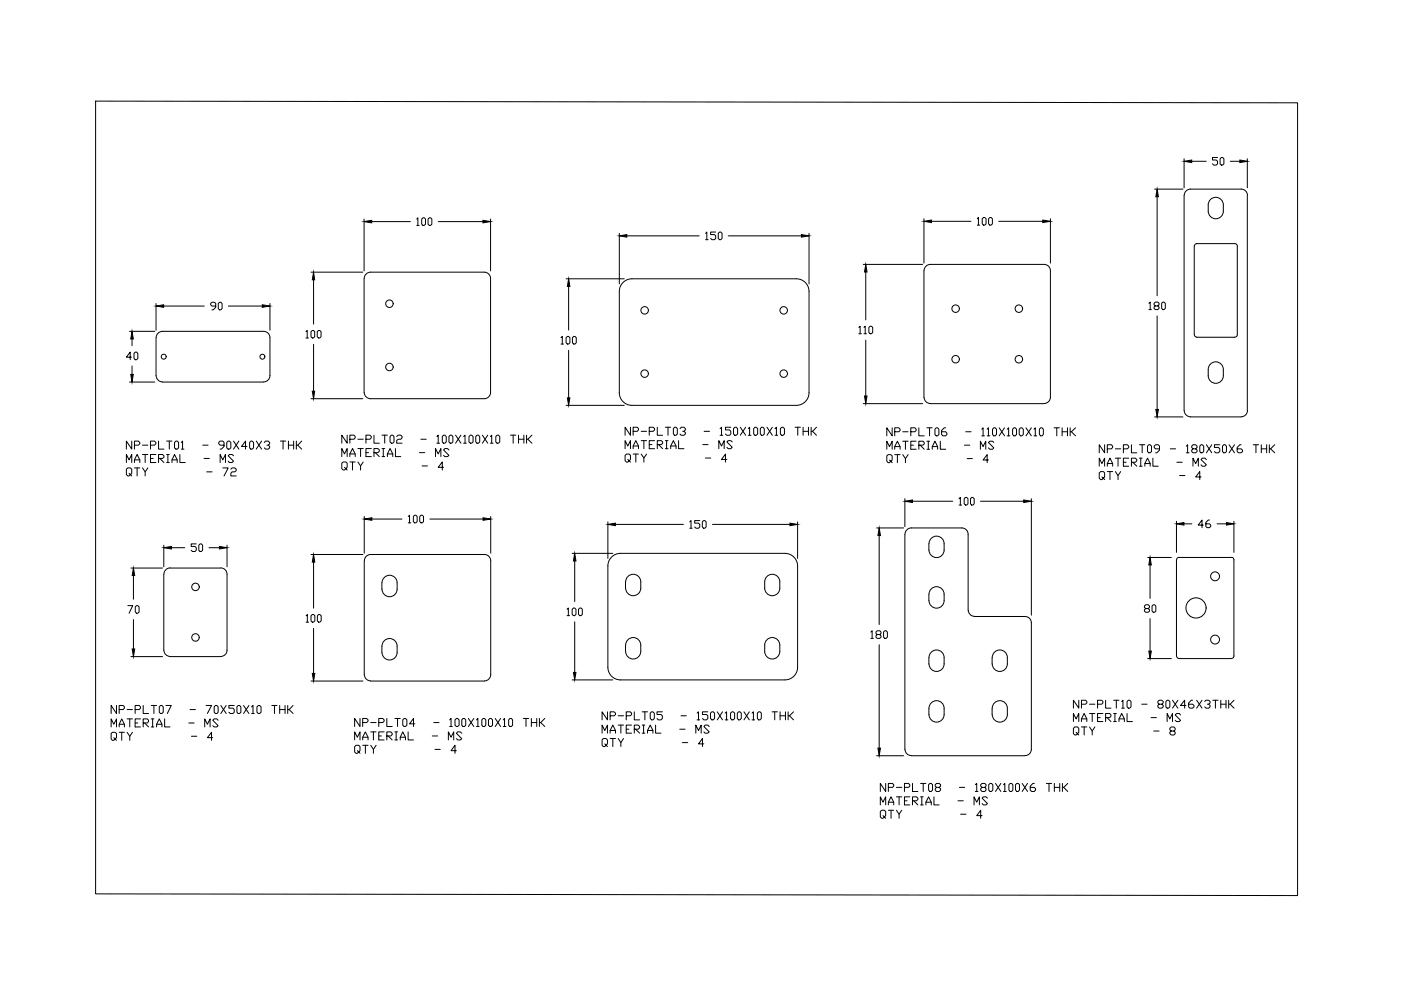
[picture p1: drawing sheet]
<svg xmlns="http://www.w3.org/2000/svg" width="420mm" height="297mm" viewBox="0 0 420 297" stroke-linecap="round" stroke-linejoin="round" font-family="sans-serif">
<!-- layer: 0 -->
<g fill="none" stroke="#000" stroke-width=".3">
<path d="M28.7 30.3l360.4 .5v237.6l-360.4-.5zM346.3 56.7h8.5M347 59v29.6M355.1 47.6v8.7M355.1 58.6v64.5M357.4 48.3h4.4M365.1 47.2h-1.5v.8h1.2l.3 .3v.8l-.3 .4h-.8l-.4-.4M365.9 47.6l.4-.4h.4l.3 .4v1.5l-.3 .4h-.4l-.4-.4zM368.9 48.3h2.9M372.2 56.7h-15.2a1.88 1.88 0 0 0-1.9 1.9M372.2 56.7a1.88 1.88 0 0 1 1.9 1.9M374.1 47.6v8.7"/>
<path d="M374.1 58.6v64.5M109.2 65.7v15.5M111.5 66.4h11.6M125 65.7l.3-.4v2.3M125 67.6h.7M126.5 65.7l.3-.4h.4l.4 .4v1.5l-.4 .4h-.4l-.3-.4zM128.4 65.7l.3-.4h.4l.4 .4v1.5l-.4 .4h-.4l-.3-.4zM131.4 66.4h13.4M147.1 65.7v15.5M185.7 69.9v15.2M188 70.7h21.7M211.6 69.9l.4-.3v2.2"/>
<path d="M211.6 71.8h.8M214.6 69.6h-1.5v.7h1.2l.3 .4v.8l-.3 .3h-.8l-.4-.3M215.4 69.9l.4-.3h.4l.3 .3v1.6l-.3 .3h-.4l-.4-.3zM218.4 70.7h21.9M242.6 69.9v15.2M258.9 79.2h17.8M277.1 65.6v13.3M279.4 66.3h11.8M293.1 65.6l.3-.4v2.3M293.1 67.5h.7M294.6 65.6l.4-.4h.3l.4 .4v1.5l-.4 .4h-.3l-.4-.4zM296.5 65.6l.4-.4h.3l.4 .4v1.5l-.4 .4h-.3l-.4-.4z"/>
<path d="M299.5 66.3h13.2M313.1 79.2h-34.1a1.96 1.96 0 0 0-1.9 2v37.9a1.88 1.88 0 0 0 1.9 1.8M313.1 79.2a1.88 1.88 0 0 1 1.9 1.9v38a1.88 1.88 0 0 1-1.9 1.8M315 65.6v13.3M358.2 73.8v26.5M358.2 73.8l.2-.6 .5-.2h11.4l.7 .5 .1 26.8-.3 .5-.5 .2-11.4 .1-.5-.3-.2-.5M362.3 63.3a3.5 3.5 0 0 1 1.2-3.9 2.26 2.26 0 0 1 3.4 2v1.9M362.3 63.3a2.26 2.26 0 0 0 2.3 2.3 2.26 2.26 0 0 0 2.3-2.3M38.8 99.3h7.6M46.8 91v8M49.1 91.7h12.2M64.7 91.7h-1.1l-.4-.3v-.4l.4-.4h.7l.4 .4v1.1l-.8 .8h-.3"/>
<path d="M65.5 91l.3-.4h.4l.4 .4v1.5l-.4 .4h-.4l-.3-.4zM68.5 91.7h10.2M79.1 99.3h-30.4a1.88 1.88 0 0 0-1.9 1.9M79.1 99.3a1.88 1.88 0 0 1 1.9 1.9v11.4a1.88 1.88 0 0 1-1.9 1.9M81 91v8M91.8 99.4l.3-.3v2.2M93.3 99.4l.4-.3h.3l.4 .3v1.5l-.4 .4h-.3l-.4-.4zM93.3 81.6h15.5M94 83.9v13.3M95.1 99.4l.4-.3h.4l.4 .3v1.5l-.4 .4h-.4l-.4-.4zM109.2 83.5v34.1M109.2 83.5a1.88 1.88 0 0 1 1.9-1.9h34.1a1.88 1.88 0 0 1 1.9 1.9v34.1a1.88 1.88 0 0 1-1.9 1.9h-34.1a1.88 1.88 0 0 1-1.9-1.9"/>
<path d="M169.8 83.6h17.4M170.5 85.9v13M189.5 83.6h49.3M189.5 83.6a3.8 3.8 0 0 0-3.8 3.8v30.3a3.8 3.8 0 0 0 3.8 3.8M238.8 83.6a3.8 3.8 0 0 1 3.8 3.8v30.3a3.8 3.8 0 0 1-3.8 3.8M257.6 98.1l.4-.3v2.2M259.1 98.1l.4-.3v2.2M259.6 81.5v14.4M260.6 98.1l.4-.3h.3l.4 .3v1.6l-.4 .3h-.3l-.4-.3zM344.6 90.9l.3-.3v2.2M344.6 92.8h.7M346.5 91.7l-.4-.4v-.4l.4-.3h.7l.4 .3v.4l-.4 .4h-.7l-.4 .4v.3l.4 .4h.7l.4-.4v-.3l-.4-.4"/>
<path d="M347 94.7v28M348.7 90.6h.4l.4 .3v1.5l-.4 .4h-.4l-.3-.4v-1.5zM38.8 114.5h7.6M39.4 107.1h-1.5l1.1-1.6v2.3M39.6 101.6v2M39.6 109.7v2.5M40.2 105.9l.4-.4h.4l.3 .4v1.5l-.3 .4h-.4l-.4-.4zM46.8 101.2v11.4M46.8 112.6a1.88 1.88 0 0 0 1.9 1.9h30.4M91.8 101.3h.7M93.3 119.5h15.5M94 103.2v14.1"/>
<path d="M168.2 101.2l.4-.4v2.3M168.2 103.1h.8M170.2 100.8h.3l.4 .4v1.5l-.4 .4h-.3l-.4-.4v-1.5zM170.5 105v14.3M172.1 100.8h.3l.4 .4v1.5l-.4 .4h-.3l-.4-.4v-1.5zM257.6 100h.7M259.1 100h.8M259.6 101.9v16.8M363 109.1a2.26 2.26 0 0 1 2.5-.5 2.26 2.26 0 0 1 1.4 2.1 3.4 3.4 0 0 1-1.1 3.9 2.26 2.26 0 0 1-3.5-2 3.8 3.8 0 0 1 .7-3.5zM37.9 138.6v-2.4l.8 1.6 .8-1.6v2.4M39.5 132.2v2.4l-1.6-2.4v2.4M40.3 133.4h1.2l.4-.4v-.4l-.4-.4h-1.2v2.4"/>
<path d="M40.3 138.6v-.8l.8-1.6 .8 1.6v.8M40.3 137.8h1.6M42.7 133.4h1.6M42.7 136.2h1.6M43.5 136.2v2.4M45.1 133.4h1.2l.5-.4v-.4l-.5-.4h-1.2v2.4M45.1 137.4h.8M46.8 136.2h-1.7v2.4h1.7M47.6 132.2v2.4h1.6M47.6 137.4h1.1l.5-.4v-.4l-.5-.4h-1.1v2.4M47.9 137.4l1.3 1.2M50 132.2h1.6"/>
<path d="M50 136.2h.8M50 138.6h.8M50.3 136.2v2.4M50.8 132.2v2.4M51.6 138.6v-.8l.7-1.6 .8 1.6v.8M51.6 137.8h1.5M52.3 132.6l.5-.4h.3l.5 .4v1.6l-.5 .4h-.3l-.5-.4zM53.9 136.2v2.4h1.7M54.4 132.6l.4-.4v2.4M54.4 134.6h.8M60.8 133.4h1.6M61.2 137.4h1.6"/>
<path d="M66 138.6v-2.4l.8 1.6 .8-1.6v2.4M67.2 133.4h-1.2l-.4-.4v-.4l.4-.4h.8l.4 .4v1.2l-.8 .8h-.4M68 132.6l.4-.4h.4l.4 .4v1.6l-.4 .4h-.4l-.4-.4zM70 136.6l-.4-.4h-.8l-.4 .4 1.6 1.6-.4 .4h-.8l-.4-.4M70 132.2l1.6 2.4M71.6 132.2l-1.6 2.4M74.1 133.8h-1.7l1.2-1.6v2.4M75.2 132.2h.4l.4 .4v1.6l-.4 .4h-.4l-.3-.4v-1.6zM76.8 132.2l1.7 2.4M78.5 132.2l-1.7 2.4M79.3 132.6l.3-.4h.8l.5 .4v.4l-.5 .4h-.3M80.4 133.4l.5 .4v.4l-.5 .4h-.8l-.3-.4"/>
<path d="M84.1 132.2h1.6M84.9 132.2v2.4M86.5 133.4h1.6M86.5 132.2v2.4M88.1 132.2v2.4M88.9 132.2v2.4M89.3 133.4l1.2 1.2M90.5 132.2l-1.2 1.2h-.4M102.5 136.9v-2.4l.8 1.6 .8-1.6v2.4M104.1 130.4v2.4l-1.6-2.4v2.4M104.9 131.7h1.2l.4-.5v-.3l-.4-.5h-1.2v2.4M104.9 136.9v-.8l.8-1.6 .8 1.6v.8"/>
<path d="M104.9 136.1h1.6M104.9 138.5h1.6M105.7 138.5v2.4M107.3 138.5l.8 1.2v1.2M107.3 131.7h1.6M107.3 134.5h1.6M108.1 134.5v2.4M108.9 138.5l-.8 1.2M109.7 131.7h1.2l.5-.5v-.3l-.5-.5h-1.2v2.4M109.7 135.7h.8M111.4 134.5h-1.7v2.4h1.7M112.2 130.4v2.4h1.6"/>
<path d="M112.2 135.7h1.1l.5-.4v-.4l-.5-.4h-1.1v2.4M112.5 135.7l1.3 1.2M114.6 130.4h1.6M114.6 134.5h.8M114.6 136.9h.8M114.9 134.5v2.4M115.4 130.4v2.4M116.2 136.9v-.8l.8-1.6 .8 1.6v.8M116.2 136.1h1.6M117.4 130.4h.4l.4 .5v1.6l-.4 .3h-.4l-.4-.3v-1.6zM118.6 134.5v2.4h1.6M119 130.9l.4-.5h.8l.4 .5v.3l-.4 .5h-.8l-.4 .3v.8h1.6"/>
<path d="M125.8 135.7h1.6M126.2 131.7h1.6M126.6 139.7h1.6M130.6 136.9v-2.4l.8 1.6 .8-1.6v2.4M131 130.9l.4-.5v2.4M131 132.8h.8M133 130.4h.4l.4 .5v1.6l-.4 .3h-.4l-.4-.3v-1.6zM134.6 134.9l-.4-.4h-.8l-.4 .4 1.6 1.6-.4 .4h-.8l-.4-.4M135 130.4h.4l.4 .5v1.6l-.4 .3h-.4l-.4-.3v-1.6zM136.6 130.4l1.6 2.4M138.2 130.4l-1.6 2.4M139 130.9l.5-.5v2.4"/>
<path d="M139 132.8h.8M140.6 130.9l.5-.5h.3l.5 .5v1.6l-.5 .3h-.3l-.5-.3zM143.1 130.4h.4l.4 .5v1.6l-.4 .3h-.4l-.4-.3v-1.6zM144.7 130.4l1.6 2.4M146.3 130.4l-1.6 2.4M147.1 130.9l.4-.5v2.4M147.1 132.8h.8M149.1 130.4h.4l.4 .5v1.6l-.4 .3h-.4l-.4-.3v-1.6zM153.1 130.4h1.6M153.9 130.4v2.4M155.5 131.7h1.6M155.5 130.4v2.4"/>
<path d="M157.1 130.4v2.4M157.9 130.4v2.4M158.3 131.7l1.2 1.1M159.5 130.4l-1.2 1.3h-.4M169.8 121.5h17.4M187.5 134.5v-2.4l.8 1.6 .8-1.6v2.4M188.3 137.7l.4 .4-.4 .4h-.4l-.4-.4v-1.6l.4-.4h.8l.4 .4v1.2l-.4 .4 .4 .4M189.1 128.1v2.4l-1.6-2.4v2.4M189.5 121.5h49.3M189.9 129.3h1.2l.4-.4v-.4l-.4-.4h-1.2v2.4M189.9 134.5v-.8l.8-1.6 .8 1.6v.8M189.9 136.1h1.6"/>
<path d="M189.9 133.7h1.6M190.7 136.1v2.4M192.3 136.1l.8 1.2v1.2M192.3 129.3h1.6M192.3 132.1h1.6M193.1 132.1v2.4M193.9 136.1l-.8 1.2M194.7 129.3h1.2l.4-.4v-.4l-.4-.4h-1.2v2.4M194.7 133.3h.8M196.3 132.1h-1.6v2.4h1.6M197.1 128.1v2.4h1.6M197.1 133.3h1.2l.4-.4v-.4l-.4-.4h-1.2v2.4"/>
<path d="M197.5 133.3l1.2 1.2M199.5 128.1h1.6M199.5 132.1h.8M199.5 134.5h.8M199.9 132.1v2.4M200.3 128.1v2.4M201.1 134.5v-.8l.8-1.6 .8 1.6v.8M201.1 133.7h1.6M202.3 128.1h.4l.4 .4v1.6l-.4 .4h-.4l-.4-.4v-1.6zM203.5 132.1v2.4h1.6M203.9 128.5l.4-.4h.8l.4 .4v.4l-.4 .4h-.4M205.1 129.3l.4 .4v.4l-.4 .4h-.8l-.4-.4"/>
<path d="M210.7 133.3h1.7M211.2 129.3h1.6M211.6 137.3h1.6M215.6 134.5v-2.4l.8 1.6 .8-1.6v2.4M216 128.5l.4-.4v2.4M216 130.5h.8M218 137.7h-1.6l1.2-1.6v2.4M219.2 128.1h-1.6v.8h1.2l.4 .4v.8l-.4 .4h-.8l-.4-.4M219.6 132.5l-.4-.4h-.8l-.4 .4 1.6 1.6-.4 .4h-.8l-.4-.4M220.4 128.1h.4l.4 .4v1.6l-.4 .4h-.4l-.4-.4v-1.6zM222 128.1l1.6 2.4M223.6 128.1l-1.6 2.4"/>
<path d="M224.4 128.5l.4-.4v2.4M224.4 130.5h.8M226.4 128.1h.4l.4 .4v1.6l-.4 .4h-.4l-.4-.4v-1.6zM228.4 128.1h.4l.4 .4v1.6l-.4 .4h-.4l-.4-.4v-1.6zM230 128.1l1.6 2.4M231.6 128.1l-1.6 2.4M232.4 128.5l.4-.4v2.4M232.4 130.5h.8M234 128.5l.5-.4h.3l.5 .4v1.6l-.5 .4h-.3l-.5-.4zM238.4 128.1h1.6M239.2 128.1v2.4M240.8 129.3h1.7"/>
<path d="M240.8 128.1v2.4M242.5 128.1v2.4M243.3 128.1v2.4M243.7 129.3l1.2 1.2M244.9 128.1l-1.2 1.2h-.4M258.9 121h17.8M266 134.7v-2.5l.8 1.7 .8-1.7v2.5M266.8 137.9l.3 .4-.3 .4h-.5l-.3-.4v-1.6l.3-.4h.8l.5 .4v1.2l-.5 .4 .5 .4M267.6 128.2v2.4l-1.6-2.4v2.4M268.3 129.4h1.3l.3-.4v-.3l-.3-.5h-1.3v2.4M268.3 134.7v-.8l.8-1.7 .8 1.7v.8M268.3 133.9h1.6"/>
<path d="M268.3 136.3h1.6M269.1 136.3v2.4M270.7 136.3l.8 1.2v1.2M270.7 129.4h1.6M270.7 132.2h1.6M271.5 132.2v2.5M272.3 136.3l-.8 1.2M273.1 129.4h1.3l.4-.4v-.3l-.4-.5h-1.3v2.4M273.1 133.4h.9M274.8 132.2h-1.7v2.5h1.7M275.6 128.2v2.4h1.6M275.6 133.4h1.2l.4-.3v-.5l-.4-.4h-1.2v2.5"/>
<path d="M276 133.4l1.2 1.3M278 134.7h.8M278 128.2h1.6M278 132.2h.8M278.4 132.2v2.5M278.8 128.2v2.4M279 121h34.1M279.6 134.7v-.8l.8-1.7 .8 1.7v.8M279.6 133.9h1.6M280.8 128.2h.4l.4 .5v1.5l-.4 .4h-.4l-.4-.4v-1.5zM282 132.2v2.5h1.6M283.6 128.2h-.4l-.8 .8v1.2l.4 .4h.8l.4-.4v-.4l-.4-.4h-1.2"/>
<path d="M289.2 133.4h1.6M289.6 129.4h1.6M290 137.5h1.6M294 134.7v-2.5l.8 1.7 .8-1.7v2.5M294.4 128.7l.4-.5v2.4M294.4 130.6h.8M296.1 128.7l.3-.5v2.4M296.1 130.6h.8M296.4 137.9h-1.6l1.3-1.6v2.4M298 128.2h.5l.3 .5v1.5l-.3 .4h-.5l-.3-.4v-1.5zM298 132.6l-.3-.4h-.8l-.5 .4 1.6 1.6-.3 .5h-.8l-.5-.5M299.6 128.2l1.7 2.4"/>
<path d="M301.3 128.2l-1.7 2.4M302.1 128.7l.4-.5v2.4M302.1 130.6h.8M304.1 128.2h.4l.4 .5v1.5l-.4 .4h-.4l-.4-.4v-1.5zM306.1 128.2h.4l.4 .5v1.5l-.4 .4h-.4l-.4-.4v-1.5zM307.7 128.2l1.6 2.4M309.3 128.2l-1.6 2.4M310.1 128.7l.4-.5v2.4M310.1 130.6h.8M312.1 128.2h.4l.4 .5v1.5l-.4 .4h-.4l-.4-.4v-1.5zM316.1 128.2h1.6M316.9 128.2v2.4"/>
<path d="M318.5 129.4h1.6M318.5 128.2v2.4M320.1 128.2v2.4M320.9 128.2v2.4M321.3 129.4l1.3 1.2M322.6 128.2l-1.3 1.2h-.4M329.7 139.7v-2.4l.8 1.6 .8-1.6v2.4M331.3 133.3v2.4l-1.6-2.4v2.4M332.1 134.5h1.2l.4-.4v-.4l-.4-.4h-1.2v2.4M332.1 139.7v-.8l.8-1.6 .8 1.6v.8M332.1 138.9h1.6M334.5 134.5h1.6"/>
<path d="M334.5 137.3h1.6M335.3 137.3v2.4M336.9 134.5h1.2l.4-.4v-.4l-.4-.4h-1.2v2.4M336.9 138.6h.8M338.5 137.3h-1.6v2.4h1.6M339.3 133.3v2.4h1.6M339.3 138.6h1.2l.4-.5v-.3l-.4-.5h-1.2v2.4M339.7 138.6l1.2 1.1M341.7 133.3h1.6M341.7 137.3h.8M341.7 139.7h.8M342.1 137.3v2.4"/>
<path d="M342.5 133.3v2.4M343.3 139.7v-.8l.8-1.6 .8 1.6v.8M343.3 138.9h1.6M344.5 133.3h.4l.4 .4v1.6l-.4 .4h-.4l-.4-.4v-1.6zM345.8 137.3v2.4h1.6M346.3 125h8.5M347.7 134.5h-1.1l-.5-.4v-.4l.5-.4h.8l.3 .4v1.2l-.8 .8h-.3M351 134.5h1.6M352.9 138.6h1.7M355.1 123a1.88 1.88 0 0 0 1.9 1.9M355.8 133.7l.4-.4v2.4M355.8 135.7h.8"/>
<path d="M357 125h15.2M357.8 134.5l-.4-.4v-.4l.4-.4h.8l.4 .4v.4l-.4 .4h-.8l-.4 .4v.4l.4 .4h.8l.4-.4v-.4l-.4-.4M357.8 139.7v-2.4l.8 1.6 .8-1.6v2.4M360.2 133.3h.4l.4 .4v1.6l-.4 .4h-.4l-.4-.4v-1.6zM361.8 137.8l-.4-.5h-.8l-.4 .5 1.6 1.5-.4 .4h-.8l-.4-.4M361.8 133.3l1.6 2.4M363.4 133.3l-1.6 2.4M365.8 133.3h-1.6v.8h1.2l.4 .4v.8l-.4 .4h-.8l-.4-.4M367 133.3h.4l.4 .4v1.6l-.4 .4h-.4l-.4-.4v-1.6zM368.6 133.3l1.6 2.4M370.2 133.3l-1.6 2.4M372.2 133.3h-.4l-.8 .8v1.2l.4 .4h.8l.4-.4v-.4l-.4-.4h-1.2"/>
<path d="M374.1 123a1.88 1.88 0 0 1-1.9 1.9M375.8 133.3h1.7M376.7 133.3v2.4M378.3 134.5h1.6M378.3 133.3v2.4M379.9 133.3v2.4M380.7 133.3v2.4M381.1 134.5l1.2 1.2M382.3 133.3l-1.2 1.2h-.4M38.7 141.9l.4 .3-.4 .5h-.4l-.4-.5v-1.6l.4-.3h.8l.4 .3v1.3l-.4 .3 .4 .5M40.3 140.3h1.6M41.1 140.3v2.4"/>
<path d="M42.7 140.3l.8 1.1v1.3M44.3 140.3l-.8 1.1M62 141.4h1.6M66.8 140.3h1.6l-1.2 2.4M69.2 140.6l.4-.3h.8l.4 .3v.5l-.4 .3h-.8l-.4 .5v.8h1.6M103.3 140.1l.4 .4-.4 .4h-.4l-.4-.4v-1.6l.4-.4h.8l.4 .4v1.2l-.4 .4 .4 .4M109.2 154.8v11M111.5 155.6h9M122.4 154.8l.4-.4v2.3M122.4 156.7h.8M124.3 154.4h.4l.4 .4v1.5l-.4 .4h-.4l-.3-.4v-1.5zM126.3 154.4h.3l.4 .4v1.5l-.4 .4h-.3l-.4-.4v-1.5z"/>
<path d="M128.9 155.6h16M133 140.1h-1.6l1.2-1.6v2.4M147.2 154.8v11M182.3 156.4v11M184.5 157.2h20.4M206.9 156.4l.3-.4v2.3M206.9 158.3h.7M209.9 156h-1.6v.8h1.2l.4 .4v.7l-.4 .4h-.8l-.4-.4M211 156h.4l.4 .4v1.5l-.4 .4h-.4l-.4-.4v-1.5zM213.7 157.2h23.2M239.2 156.4v11M262.9 158.2h8.1"/>
<path d="M271.4 149.5v8.4M273.7 150.2h12M287.6 149.5l.4-.4v2.3M287.6 151.4h.8M289.5 149.1h.4l.4 .4v1.5l-.4 .4h-.4l-.3-.4v-1.5zM291.4 149.1h.4l.4 .4v1.5l-.4 .4h-.4l-.3-.4v-1.5zM294.1 150.2h12.9M309.3 149.5v34.9M330.5 143l.4 .3-.4 .5h-.4l-.4-.5v-1.6l.4-.3h.8l.4 .3v1.3l-.4 .3 .4 .5M332.1 141.4h1.6M332.9 141.4v2.4M334.5 141.4l.8 1.1v1.3"/>
<path d="M336.1 141.4l-.8 1.1M352.8 156.3v9.3M353.8 142.5h1.6M355.1 157h2.3M360.2 143h-1.6l1.2-1.6v2.4M360.9 157.4h-1.6l1.2-1.5v2.3M362.7 155.9h-.4l-.7 .7v1.2l.4 .4h.7l.4-.4v-.4l-.4-.4h-1.1M365 157h2.8M370 156.3v9.3M39.3 170.3h9.4M40 172.5v7.1M49.1 163.4v6.5"/>
<path d="M49.1 172.1v22.8M51 170.3h15.2M51 170.2a1.88 1.88 0 0 0-1.8 1.9M51.4 164.2h4M58.9 163h-1.6v.8h1.2l.4 .4v.7l-.4 .4h-.8l-.4-.4M60 163h.4l.4 .4v1.5l-.4 .4h-.4l-.4-.4v-1.5zM62.7 164.2h3.1M66.2 170.2a1.88 1.88 0 0 1 1.9 1.9v22.8M68.1 163.4v6.5M93.3 166.2h15.6M94 168.5v13.8M109.2 168.1v34.1"/>
<path d="M111.1 166.2h34.2M111.2 166.2a1.88 1.88 0 0 0-1.9 1.9M114.5 176.6a3.6 3.6 0 0 1 1.2-3.9 2.26 2.26 0 0 1 3.4 2v1.9M114.6 176.6a2.26 2.26 0 0 0 2.2 2.3 2.26 2.26 0 0 0 2.3-2.3M145.3 166.2a1.88 1.88 0 0 1 1.9 1.9v34.1a1.88 1.88 0 0 1-1.9 1.9M171.6 165.9h12.2M172.4 168.1v12.2M183.4 167a3.8 3.8 0 0 1 2.7-1.1h49.3a3.8 3.8 0 0 1 3.8 3.8v30.3a3.8 3.8 0 0 1-3.8 3.8h-49.3a3.8 3.8 0 0 1-3.8-3.8v-30.3a3.8 3.8 0 0 1 1.1-2.7zM187.6 174.4v1.9M187.6 176.3a2.26 2.26 0 0 0 2.3 2.3 2.26 2.26 0 0 0 2.3-2.3M187.6 174.4a2.26 2.26 0 0 1 2.3-2.3 2.26 2.26 0 0 1 2.3 2.3v1.9M229.3 176.3a2.26 2.26 0 0 0 2.3 2.3 2.26 2.26 0 0 0 2.3-2.3"/>
<path d="M229.3 176.3a3.5 3.5 0 0 1 1.2-3.9 2.26 2.26 0 0 1 3.4 2v1.9M263.7 160.5v26.7M271.4 160.1v64.5M271.4 160.1a1.88 1.88 0 0 1 1.9-1.9h15.2a1.88 1.88 0 0 1 1.8 1.9v22.8M278.6 163v1.9M278.6 178.1v1.9M278.6 178.1a2.26 2.26 0 0 1 2.3-2.2 2.26 2.26 0 0 1 2.2 2.2 3.4 3.4 0 0 1-1.1 3.9 2.26 2.26 0 0 1-3.4-2M278.6 163a2.26 2.26 0 0 1 2.3-2.3 2.26 2.26 0 0 1 2.2 2.3 3.4 3.4 0 0 1-1.1 3.8 2.26 2.26 0 0 1-3.4-1.9M344.2 167.1h7.1M344.9 169.3v10.1M353.6 167.1h15.7M353.6 167l-.5 .3-.2 .5-.1 28.8"/>
<path d="M369.3 167l.5 .3 .2 .5v28.8M38.3 181.5h1.5l-1.1 2.3M39.3 196.8h9.4M40 185.7v8.8M40.6 181.9l.4-.4h.3l.4 .4v1.5l-.4 .4h-.3l-.4-.4zM49.2 194.9a1.88 1.88 0 0 0 1.8 1.9M51 196.8h15.2M68.1 194.9a1.88 1.88 0 0 1-1.9 1.9M91.8 184.6l.4-.4v2.3M91.8 186.5h.8M93.3 184.6l.4-.4h.3l.4 .4v1.5l-.4 .4h-.3l-.4-.4zM94 188.3v13.5"/>
<path d="M95.2 184.6l.4-.4h.3l.4 .4v1.5l-.4 .4h-.3l-.4-.4zM114.5 195.6a3.6 3.6 0 0 1 1.2-3.9 2.26 2.26 0 0 1 3.4 2v1.9M114.6 195.6a2.26 2.26 0 0 0 2.2 2.2 2.26 2.26 0 0 0 2.3-2.2M170.1 182.6l.3-.4v2.3M170.1 184.5h.7M171.6 182.6l.4-.4h.4l.3 .4v1.6l-.3 .3h-.4l-.4-.3zM172.4 186.4v15.1M173.5 182.6l.4-.4h.4l.3 .4v1.6l-.3 .3h-.4l-.4-.3zM187.6 193.4v1.9M187.6 193.4a2.26 2.26 0 0 1 2.3-2.3 2.26 2.26 0 0 1 2.3 2.3v1.9M187.6 195.3a2.26 2.26 0 0 0 2.3 2.2 2.26 2.26 0 0 0 2.3-2.2M229.3 195.3a3.5 3.5 0 0 1 1.2-3.9 2.26 2.26 0 0 1 3.4 2v1.9"/>
<path d="M229.3 195.3a2.26 2.26 0 0 0 2.3 2.2 2.26 2.26 0 0 0 2.3-2.2M261.2 189.4l.3-.3v2.2M261.2 191.3h.7M263.1 190.2l-.4-.4v-.4l.4-.3h.7l.4 .3v.4l-.4 .4h-.7l-.4 .4v.4l.4 .3h.7l.4-.3v-.4l-.4-.4M263.7 193.3v30.9M265.4 189.1h.3l.4 .3v1.6l-.4 .3h-.3l-.4-.3v-1.6zM278.6 197.1v1.9M278.6 197.1a2.26 2.26 0 0 1 2.3-2.3 2.26 2.26 0 0 1 2.2 2.3 3.4 3.4 0 0 1-1.1 3.8 2.26 2.26 0 0 1-3.4-1.9M290.4 182.9a1.88 1.88 0 0 0 1.9 1.8M292.2 184.8h15.2a1.88 1.88 0 0 1 1.9 1.9v37.9a1.88 1.88 0 0 1-1.9 1.9h-34.1a1.96 1.96 0 0 1-1.9-1.9M297.5 197.1v1.9M297.6 197.1a2.26 2.26 0 0 1 2.3-2.3 2.26 2.26 0 0 1 2.2 2.3 3.4 3.4 0 0 1-1.1 3.8 2.26 2.26 0 0 1-3.4-1.9"/>
<path d="M343.6 182.4l-.4-.4v-.3l.4-.4h.8l.3 .4v.3l-.3 .4h-.8l-.4 .4v.4l.4 .3h.8l.3-.3v-.4l-.3-.4M344.2 197.4h7.1M344.9 185.4v9.8M345.5 181.7l.4-.4h.4l.3 .4v1.5l-.3 .3h-.4l-.4-.3zM352.9 196.6l.2 .5 .5 .3M353.6 197.4h15.7M370 196.6l-.2 .5-.5 .3M33.3 217.9v-2.4l.8 1.6 .8-1.6v2.4M34.9 211.5v2.4l-1.6-2.4v2.4M35.7 212.7h1.2l.4-.4v-.4l-.4-.4h-1.2v2.4M35.7 217.9v-.8l.8-1.6 .8 1.6v.8M35.7 217.1h1.6"/>
<path d="M35.7 219.5h1.6M36.5 219.5v2.4M38.1 219.5l.8 1.2v1.2M38.1 212.7h1.6M38.1 215.5h1.6M38.9 215.5v2.4M39.7 219.5l-.8 1.2M40.5 212.7h1.3l.3-.4v-.4l-.3-.4h-1.3v2.4M40.5 216.7h.8M42.1 215.5h-1.6v2.4h1.6M42.9 211.5v2.4h1.6M42.9 216.7h1.3l.3-.4v-.4l-.3-.4h-1.3v2.4"/>
<path d="M43.4 216.7l1.1 1.2M45.4 211.5h1.6M45.4 215.5h.8M45.4 217.9h.8M45.8 215.5v2.4M46.2 211.5v2.4M47 217.9v-.8l.8-1.6 .8 1.6v.8M47 217.1h1.6M48.1 211.5h.5l.4 .4v1.6l-.4 .4h-.5l-.3-.4v-1.6zM49.4 215.5v2.4h1.6M49.8 211.5h1.6l-1.2 2.4M56.6 216.7h1.6"/>
<path d="M57 212.7h1.6M61.4 217.9v-2.4l.8 1.6 .8-1.6v2.4M61.8 211.5h1.6l-1.2 2.4M64.6 211.5h.4l.4 .4v1.6l-.4 .4h-.4l-.4-.4v-1.6zM65.4 215.9l-.4-.4h-.8l-.4 .4 1.6 1.6-.4 .4h-.8l-.4-.4M66.2 211.5l1.6 2.4M67.8 211.5l-1.6 2.4M70.2 211.5h-1.6v.8h1.3l.3 .4v.8l-.3 .4h-.8l-.5-.4M71.4 211.5h.5l.3 .4v1.6l-.3 .4h-.5l-.4-.4v-1.6zM73 211.5l1.6 2.4M74.6 211.5l-1.6 2.4M75.5 211.9l.4-.4v2.4"/>
<path d="M75.5 213.9h.8M77.5 211.5h.4l.4 .4v1.6l-.4 .4h-.4l-.4-.4v-1.6zM81.5 211.5h1.6M82.3 211.5v2.4M83.9 212.7h1.6M83.9 211.5v2.4M85.5 211.5v2.4M86.3 211.5v2.4M86.7 212.7l1.2 1.2M87.9 211.5l-1.2 1.2h-.4M93.3 204.1h15.6M108 215.3v2.5l-1.6-2.5v2.5"/>
<path d="M108.8 216.6h1.2l.4-.4v-.4l-.4-.5h-1.2v2.5M109.3 202.2a1.88 1.88 0 0 0 1.9 1.9M111.1 204.1h34.2M111.2 216.6h1.6M111.2 219.4h1.6M112 219.4v2.4M113.6 216.6h1.2l.4-.4v-.4l-.4-.5h-1.2v2.5M115.2 219.4h-1.6v2.4h1.6M116 215.3v2.5h1.6M118.4 215.3h1.6M118.4 219.4h.8M118.8 219.4v2.4"/>
<path d="M119.2 215.3v2.5M120.8 215.8l.4-.5h.4l.4 .5v1.6l-.4 .4h-.4l-.4-.4zM122.4 219.4v2.4h1.6M124.4 217h-1.6l1.2-1.7v2.5M130.1 216.6h1.6M134.8 215.8l.5-.5v2.5M134.8 217.8h.9M136.5 215.8l.4-.5h.4l.4 .5v1.6l-.4 .4h-.4l-.4-.4zM138.5 219.8l-.4-.4h-.8l-.4 .4 1.6 1.6-.4 .4h-.8l-.4-.4M138.9 215.3h.4l.4 .5v1.6l-.4 .4h-.4l-.4-.4v-1.6zM140.5 215.3l1.6 2.5M142.1 215.3l-1.6 2.5"/>
<path d="M142.9 215.8l.4-.5v2.5M142.9 217.8h.8M144.9 215.3h.4l.4 .5v1.6l-.4 .4h-.4l-.4-.4v-1.6zM146.5 215.8l.4-.5h.4l.4 .5v1.6l-.4 .4h-.4l-.4-.4zM148.5 215.3l1.6 2.5M150.1 215.3l-1.6 2.5M150.9 215.8l.4-.5v2.5M150.9 217.8h.8M152.9 215.3h.4l.4 .5v1.6l-.4 .4h-.4l-.4-.4v-1.6zM156.9 215.3h1.7M157.7 215.3v2.5M159.4 216.6h1.6"/>
<path d="M159.4 215.3v2.5M161 215.3v2.5M161.8 215.3v2.5M162.2 216.6l1.2 1.2M163.4 215.3l-1.2 1.3h-.4M171.6 203.8h12.2M180.6 219.8v-2.5l.8 1.6 .8-1.6v2.5M182.2 213.4v2.4l-1.6-2.4v2.4M183 214.5h1.2l.4-.3v-.5l-.4-.3h-1.2v2.4M183 219.8v-.9l.8-1.6 .8 1.6v.9M183 218.9h1.6M185.4 214.5h1.6"/>
<path d="M185.4 217.3h1.6M186.2 217.3v2.5M187.8 214.5h1.2l.4-.3v-.5l-.4-.3h-1.2v2.4M187.8 218.6h.8M189.4 217.3h-1.6v2.5h1.6M190.2 213.4v2.4h1.6M190.2 218.6h1.2l.4-.5v-.3l-.4-.5h-1.2v2.5M190.6 218.6l1.2 1.2M192.6 213.4h1.6M192.6 217.3h.8M192.6 219.8h.8M193 217.3v2.5"/>
<path d="M193.4 213.4v2.4M194.2 219.8v-.9l.8-1.6 .8 1.6v.9M194.2 218.9h1.6M195 213.7l.4-.3h.4l.4 .3v1.6l-.4 .5h-.4l-.4-.5zM196.6 217.3v2.5h1.6M198.6 213.4h-1.6v.8h1.2l.4 .3v.8l-.4 .5h-.8l-.4-.5M203.8 218.6h1.7M204.2 214.5h1.6M208.7 219.8v-2.5l.8 1.6 .8-1.6v2.5M209.1 213.7l.4-.3v2.4M209.1 215.8h.8M212.3 213.4h-1.6v.8h1.2l.4 .3v.8l-.4 .5h-.8l-.4-.5"/>
<path d="M212.7 217.8l-.4-.5h-.8l-.4 .5 1.6 1.6-.4 .4h-.8l-.4-.4M213.1 213.7l.4-.3h.4l.4 .3v1.6l-.4 .5h-.4l-.4-.5zM215.1 213.4l1.6 2.4M216.7 213.4l-1.6 2.4M217.5 213.7l.4-.3v2.4M217.5 215.8h.8M219.1 213.7l.4-.3h.4l.4 .3v1.6l-.4 .5h-.4l-.4-.5zM221.1 213.7l.4-.3h.4l.4 .3v1.6l-.4 .5h-.4l-.4-.5zM223.1 213.4l1.6 2.4M224.7 213.4l-1.6 2.4M225.5 213.7l.4-.3v2.4M225.5 215.8h.8"/>
<path d="M227.1 213.7l.4-.3h.4l.4 .3v1.6l-.4 .5h-.4l-.4-.5zM231.5 213.4h1.6M232.3 213.4v2.4M233.9 214.5h1.7M233.9 213.4v2.4M235.6 213.4v2.4M236.4 213.4v2.4M236.8 214.5l1.2 1.3M238 213.4l-1.2 1.1h-.4M278.6 212.3v1.9M278.6 212.3a2.26 2.26 0 0 1 2.3-2.3 2.26 2.26 0 0 1 2.2 2.3M283.1 212.3a3.4 3.4 0 0 1-1.1 3.8 2.26 2.26 0 0 1-3.4-1.9"/>
<path d="M297.5 212.3v1.9M297.6 212.3a2.26 2.26 0 0 1 2.2-2.3 2.26 2.26 0 0 1 2.3 2.3M302.1 212.3a3.4 3.4 0 0 1-1.1 3.8 2.26 2.26 0 0 1-3.4-1.9M321.9 216.3v-2.4l.8 1.6 .8-1.6v2.4M322.7 219.5l.4 .4-.4 .4h-.4l-.4-.4v-1.6l.4-.4h.8l.4 .4v1.2l-.4 .4 .4 .4M323.5 209.9v2.4l-1.6-2.4v2.4M324.3 211.1h1.3l.3-.4v-.4l-.3-.4h-1.3v2.4M324.3 216.3v-.8l.8-1.6 .8 1.6v.8M324.3 215.5h1.6M324.3 217.9h1.6M325.1 217.9v2.4M326.7 217.9l.8 1.2v1.2"/>
<path d="M326.7 213.9h1.7M326.7 211.1h1.7M327.5 213.9v2.4M328.4 217.9l-.9 1.2M329.2 211.1h1.2l.4-.4v-.4l-.4-.4h-1.2v2.4M329.2 215.1h.8M330.8 213.9h-1.6v2.4h1.6M331.6 209.9v2.4h1.6M331.6 215.1h1.2l.4-.4v-.4l-.4-.4h-1.2v2.4M332 215.1l1.2 1.2M334 213.9h.8M334 209.9h1.6"/>
<path d="M334 216.3h.8M334.4 213.9v2.4M334.8 209.9v2.4M335.6 216.3v-.8l.8-1.6 .8 1.6v.8M335.6 215.5h1.6M336.4 210.3l.4-.4v2.4M336.4 212.3h.8M338 210.3l.4-.4h.4l.4 .4v1.6l-.4 .4h-.4l-.4-.4zM338 213.9v2.4h1.6M342.4 211.1h1.6M345.2 215.1h1.6M346 219.1h1.6"/>
<path d="M347.6 211.1l-.4-.4v-.4l.4-.4h.8l.4 .4v.4l-.4 .4h-.8l-.4 .4v.4l.4 .4h.8l.4-.4v-.4l-.4-.4M349.6 210.3l.4-.4h.4l.4 .4v1.6l-.4 .4h-.4l-.4-.4zM350 216.3v-2.4l.8 1.6 .8-1.6v2.4M351.3 219.1l-.5-.4v-.4l.5-.4h.8l.3 .4v.4l-.3 .4h-.8l-.5 .4v.4l.5 .4h.8l.3-.4v-.4l-.3-.4M351.6 209.9l1.6 2.4M353.2 209.9l-1.6 2.4M354 214.3l-.3-.4h-.8l-.5 .4 1.6 1.6-.3 .4h-.8l-.5-.4M355.7 211.5h-1.7l1.3-1.6v2.4M357.6 209.9h-.3l-.8 .8v1.2l.3 .4h.8l.5-.4v-.4l-.5-.4h-1.1M358.9 209.9l1.6 2.4M360.5 209.9l-1.6 2.4M361.3 210.3l.4-.4h.8l.4 .4v.4l-.4 .4h-.4"/>
<path d="M362.5 211.1l.4 .4v.4l-.4 .4h-.8l-.4-.4M363.7 209.9h1.6M364.5 209.9v2.4M366.1 211.1h1.6M366.1 209.9v2.4M367.7 209.9v2.4M368.5 209.9v2.4M368.9 211.1l1.2 1.2M370.1 209.9l-1.2 1.2h-.4M34.1 221.1l.4 .4-.4 .4h-.4l-.4-.4v-1.6l.4-.4h.8l.4 .4v1.2l-.4 .4 .4 .4M57.4 220.7h1.6M63.8 221.1h-1.6l1.2-1.6v2.4"/>
<path d="M106.4 221.8v-2.4l.8 1.6 .8-1.6v2.4M107.2 225l.4 .4-.4 .4h-.4l-.4-.4v-1.6l.4-.4h.8l.4 .4v1.2l-.4 .4 .4 .4M108.8 221.8v-.8l.8-1.6 .8 1.6v.8M108.8 221h1.6M108.8 223.4h1.6M109.6 223.4v2.4M111.2 223.4l.8 1.2v1.2M112.8 223.4l-.8 1.2M113.6 220.6h.8M116 220.6h1.2l.4-.4v-.4l-.4-.4h-1.2v2.4M116.4 220.6l1.2 1.2M118.4 221.8h.8"/>
<path d="M120 221.8v-.8l.8-1.6 .8 1.6v.8M120 221h1.6M129.6 220.6h1.6M130.4 224.6h1.7M134.5 221.8v-2.4l.8 1.6 .8-1.6v2.4M136.9 225h-1.6l1.2-1.6v2.4M181.4 223l.4 .4-.4 .4h-.5l-.3-.4v-1.6l.3-.4h.9l.4 .4v1.2l-.4 .4 .4 .4M183 221.4h1.6M183.8 221.4v2.4M185.4 221.4l.8 1.2v1.2M187 221.4l-.8 1.2M204.7 222.6h1.6"/>
<path d="M211.1 223h-1.6l1.2-1.6v2.4M262.9 226.5h8.1M265.6 234.8v2.4l-1.6-2.4v2.4M266.4 236h1.2l.4-.4v-.4l-.4-.4h-1.2v2.4M268.8 236h1.6M268.8 238.8h1.6M269.6 238.8v2.5M271.2 236h1.2l.5-.4v-.4l-.5-.4h-1.2v2.4M272.9 238.8h-1.7v2.5h1.7M273.7 234.8v2.4h1.6M276.1 234.8h1.6M276.1 238.8h.8"/>
<path d="M276.5 238.8v2.5M276.9 234.8v2.4M278.5 235.2l.4-.4h.4l.4 .4v1.6l-.4 .4h-.4l-.4-.4zM280.1 238.8v2.5h1.6M280.9 236l-.4-.4v-.4l.4-.4h.8l.4 .4v.4l-.4 .4h-.8l-.4 .4v.4l.4 .4h.8l.4-.4v-.4l-.4-.4M287.7 236h1.6M292.5 235.2l.4-.4v2.4M292.5 237.2h.8M294.5 236l-.4-.4v-.4l.4-.4h.8l.4 .4v.4l-.4 .4h-.8l-.4 .4v.4l.4 .4h.8l.4-.4v-.4l-.4-.4M296.1 239.2l-.4-.4h-.8l-.4 .4 1.6 1.6-.4 .5h-.8l-.4-.5M296.5 235.2l.4-.4h.4l.4 .4v1.6l-.4 .4h-.4l-.4-.4zM298.5 234.8l1.7 2.4"/>
<path d="M300.2 234.8l-1.7 2.4M301 235.2l.3-.4v2.4M301 237.2h.8M303 234.8h.4l.4 .4v1.6l-.4 .4h-.4l-.4-.4v-1.6zM304.9 234.8h.5l.3 .4v1.6l-.3 .4h-.5l-.3-.4v-1.6zM306.5 234.8l1.7 2.4M308.2 234.8l-1.7 2.4M310.2 234.8h-.4l-.8 .8v1.2l.4 .4h.8l.4-.4v-.4l-.4-.4h-1.2M313.8 234.8h1.6M314.6 234.8v2.4M316.2 236h1.6M316.2 234.8v2.4"/>
<path d="M317.8 234.8v2.4M318.6 234.8v2.4M319 236l1.2 1.2M320.2 234.8l-1.2 1.2h-.4M264 241.3v-2.5l.8 1.7 .8-1.7v2.5M264.8 244.5l.4 .4-.4 .4h-.4l-.4-.4v-1.7l.4-.3h.8l.4 .3v1.3l-.4 .4 .4 .4M266.4 241.3v-.8l.8-1.7 .8 1.7v.8M266.4 240.5h1.6M266.4 242.9h1.6M267.2 242.9v2.4M268.8 242.9l.8 1.2v1.2M270.4 242.9l-.8 1.2"/>
<path d="M271.2 240h.8M273.7 240h1.1l.5-.4v-.4l-.5-.4h-1.1v2.5M274 240l1.3 1.3M276.1 241.3h.8M277.7 241.3v-.8l.8-1.7 .8 1.7v.8M277.7 240.5h1.6M287.3 240h1.6M288.1 244.1h1.6M292.1 241.3v-2.5l.8 1.7 .8-1.7v2.5M294.5 244.5h-1.6l1.2-1.6v2.4"/>
<circle cx="116.8" cy="91" r="1.12"/>
<circle cx="193.3" cy="93" r="1.12"/>
<circle cx="235" cy="93" r="1.12"/>
<circle cx="286.6" cy="92.5" r="1.12"/>
<circle cx="305.6" cy="92.5" r="1.12"/>
<circle cx="49.1" cy="106.9" r=".74"/>
<circle cx="78.7" cy="106.9" r=".74"/>
<circle cx="116.8" cy="110" r="1.12"/>
<circle cx="193.3" cy="112" r="1.12"/>
<circle cx="235" cy="112" r="1.12"/>
<circle cx="286.6" cy="107.7" r="1.12"/>
<circle cx="305.6" cy="107.7" r="1.12"/>
<circle cx="58.6" cy="175.9" r="1.12"/>
<circle cx="364.4" cy="172.7" r="1.33"/>
<circle cx="58.6" cy="191.1" r="1.12"/>
<circle cx="358.7" cy="182.2" r="3"/>
<circle cx="364.4" cy="191.7" r="1.33"/>
</g>
<g fill="#000" stroke="#000" stroke-width=".3">
<path d="M347 56.7l.4 2.3h-.8zM355.1 48.3l2.3-.3v.7zM371.8 48l2.3 .3-2.3 .4zM109.2 66.4l2.3-.4v.8zM144.8 66l2.3 .4-2.3 .4zM185.7 70.7l2.3-.4v.8zM240.3 70.3l2.3 .4-2.3 .4zM277.1 66.3l2.3-.3v.7zM312.7 66l2.3 .3-2.3 .4zM46.8 91.7l2.3-.3v.7zM78.7 91.4l2.3 .3-2.3 .4zM94 81.6l.4 2.3h-.7z"/>
<path d="M170.5 83.6l.4 2.3h-.7zM259.6 79.2l.4 2.3h-.7zM39.6 99.3l.4 2.3h-.8zM39.2 112.2h.8l-.4 2.3zM93.7 117.3h.7l-.4 2.2zM170.2 119.3h.7l-.4 2.2zM259.3 118.7h.7l-.4 2.3zM346.6 122.7h.8l-.4 2.3zM109.2 155.6l2.3-.4v.8zM144.9 155.2l2.3 .4-2.3 .4zM182.3 157.2l2.2-.4v.8zM236.9 156.8l2.3 .4-2.3 .4z"/>
<path d="M271.4 150.2l2.3-.3v.7zM307 149.9l2.3 .3-2.3 .4zM352.8 157l2.3-.4v.8zM367.8 156.6l2.2 .4-2.2 .4zM40 170.3l.4 2.2h-.8zM49.1 164.2l2.3-.4v.7zM65.8 163.8l2.3 .4-2.3 .3zM94 166.2l.4 2.3h-.7zM172.4 165.9l.3 2.2h-.7zM263.7 158.2l.3 2.3h-.7zM344.9 167.1l.4 2.2h-.8zM39.6 194.5h.8l-.4 2.3z"/>
<path d="M344.5 195.2h.8l-.4 2.2zM93.7 201.8h.7l-.4 2.3zM172 201.5h.7l-.3 2.3zM263.3 224.2h.7l-.3 2.3z"/>
</g>
</svg>
